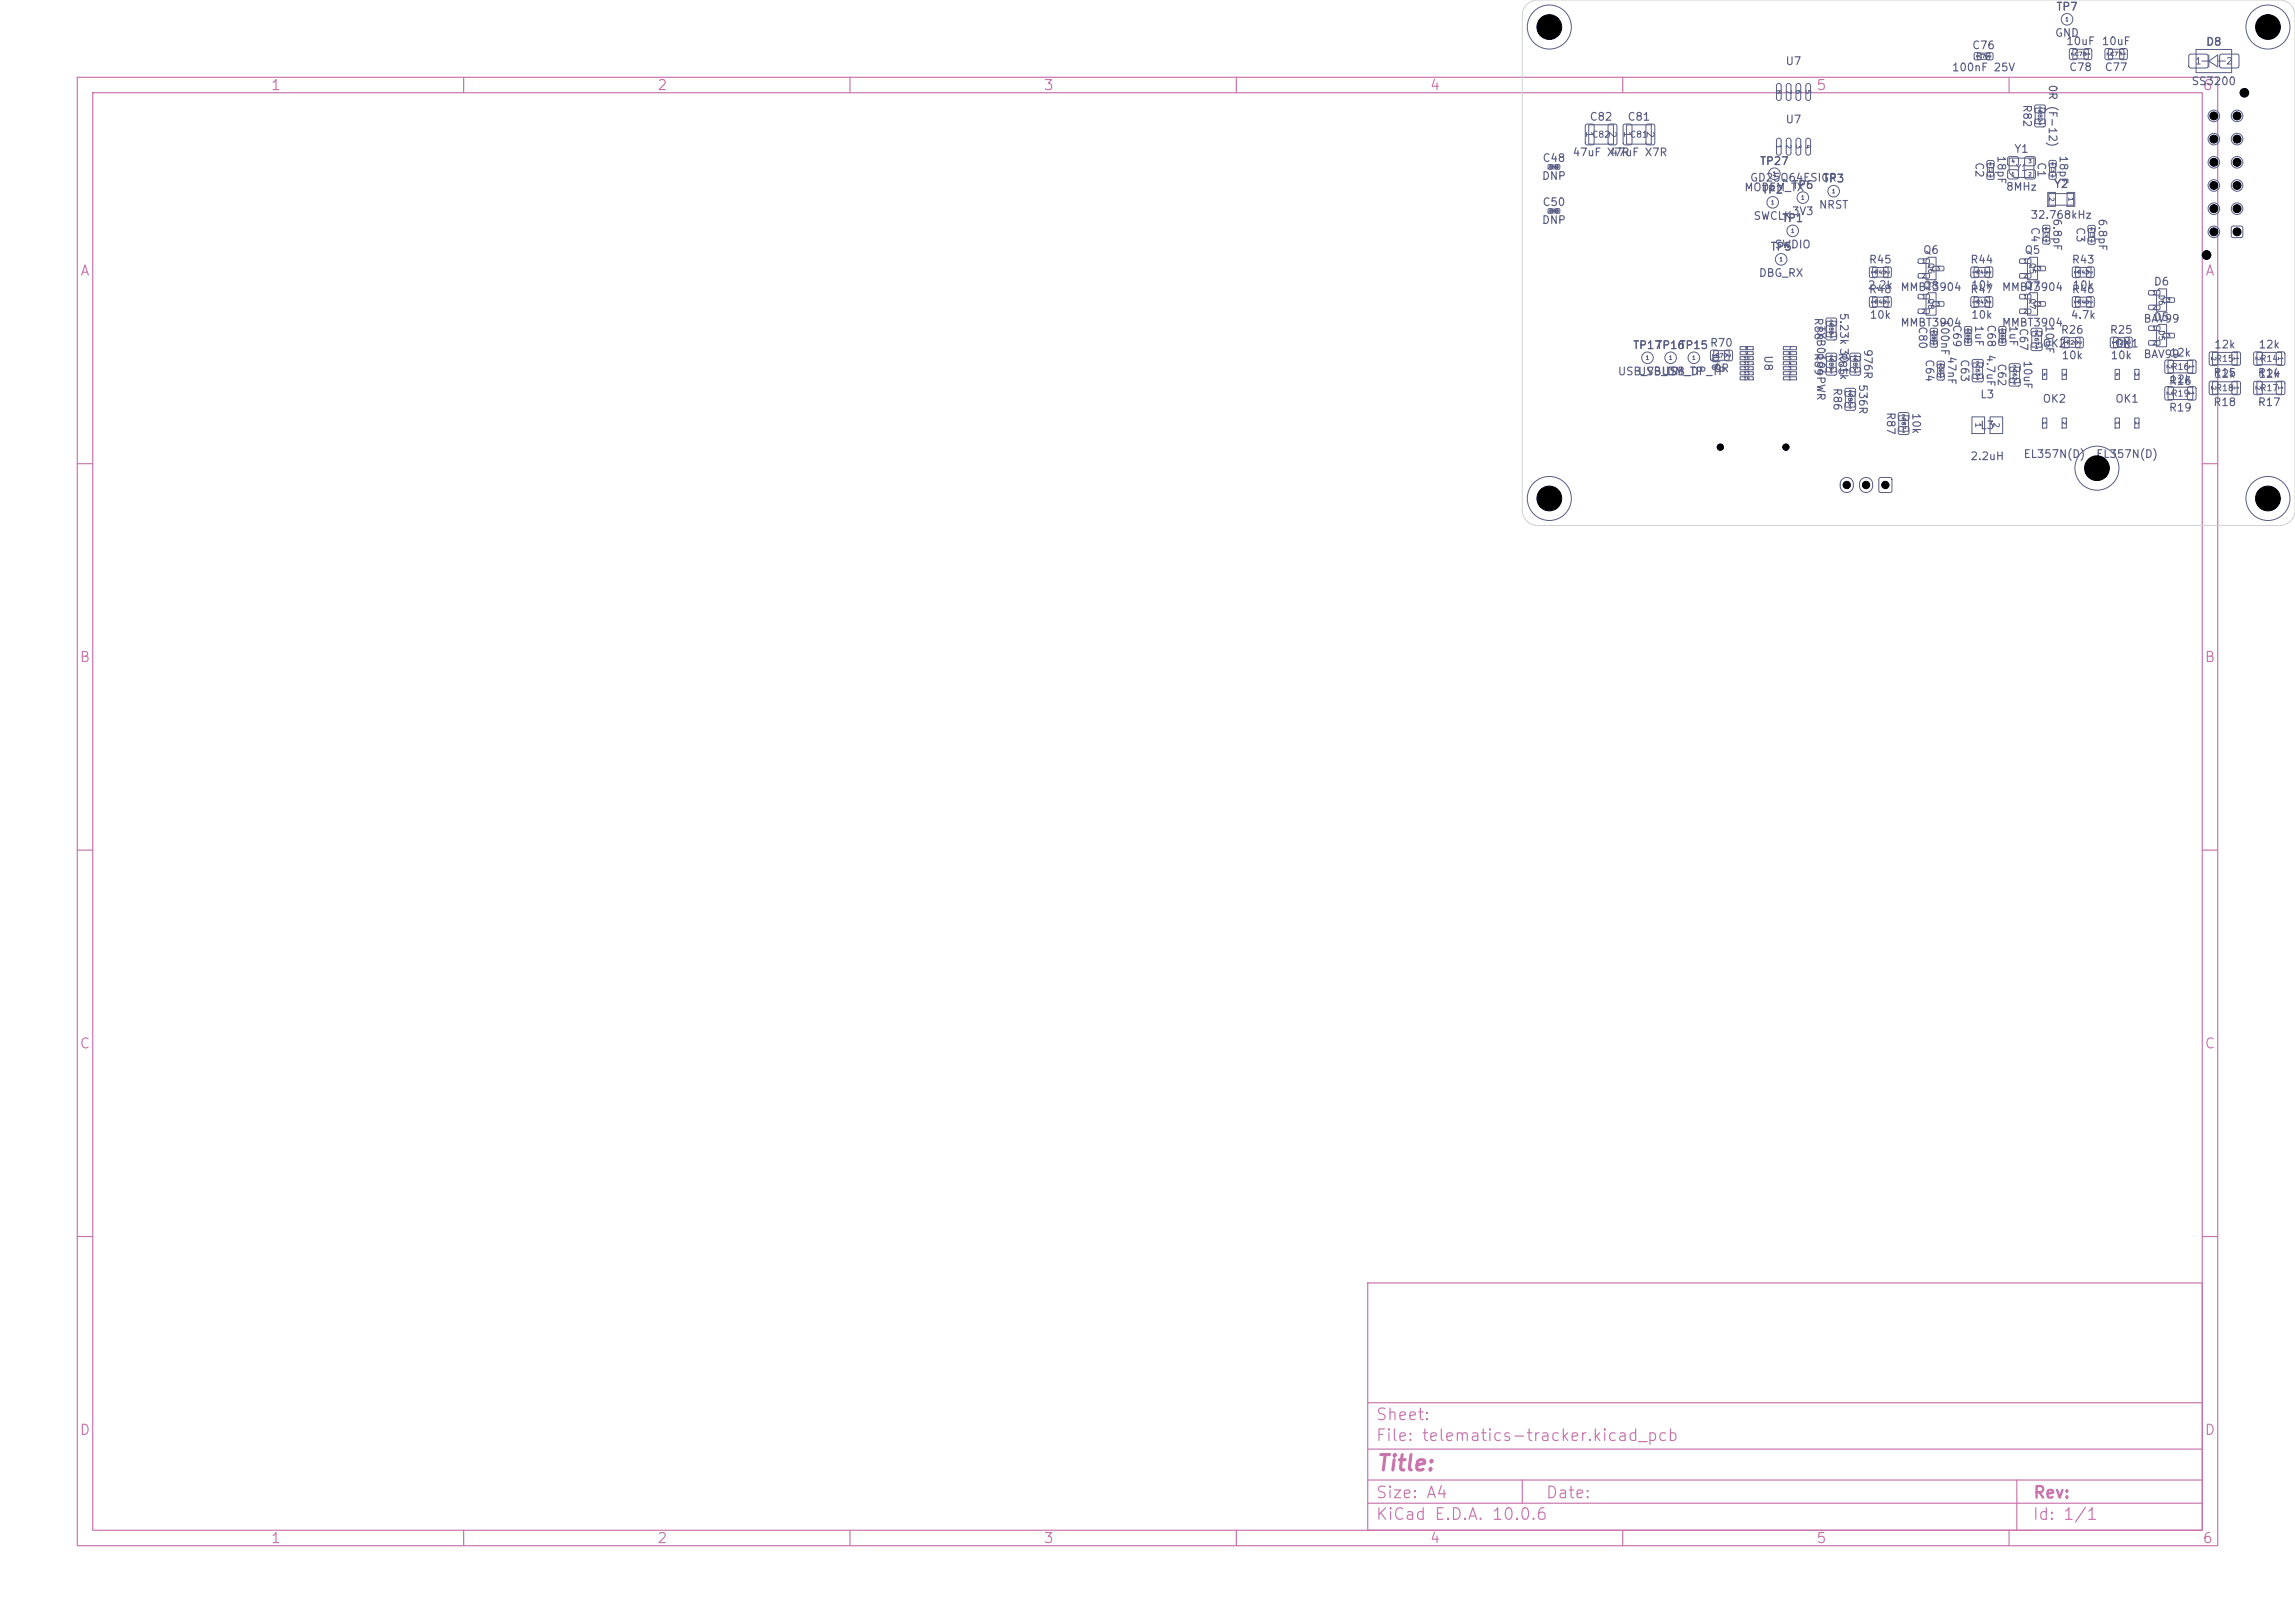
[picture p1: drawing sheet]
<svg xmlns="http://www.w3.org/2000/svg" width="297mm" height="210mm" viewBox="0 0 297 210" stroke-linecap="round" stroke-linejoin="round" font-family="sans-serif">
<defs><g id="words">
<text font-size="2" fill="#c872ab" x="178" y="190.8">Title:</text>
<g font-size="1.9" fill="#585d84">
<text x="199.4" y="4.9">1</text>
<text x="292.4" y="4.9">1</text>
<text x="199.4" y="65.9">1</text>
<text x="270.3" y="62">1</text>
<text x="292.4" y="65.9">1</text>
</g>
<g font-size="1.5" fill="#c872ab">
<text x="178" y="184.1">Sheet:</text>
<text x="178" y="186.8">File: telematics-tracker.kicad_pcb</text>
<text x="178" y="197">KiCad E.D.A. 10.0.6</text>
<text x="178" y="194.2">Size: A4</text>
<text x="200" y="194.2">Date:</text>
<text x="263" y="197">Id: 1/1</text>
<text x="263" y="194.2">Rev:</text>
</g>
<g font-size="1.3" fill="#c872ab">
<text x="35" y="12">1</text>
<text x="85" y="12">2</text>
<text x="135" y="12">3</text>
<text x="185" y="12">4</text>
<text x="235" y="12">5</text>
<text x="285" y="12">6</text>
<text x="10.3" y="36">A</text>
<text x="285.3" y="36">A</text>
<text x="10.2" y="86">B</text>
<text x="285.2" y="86">B</text>
<text x="10.2" y="136">C</text>
<text x="285.2" y="136">C</text>
<text x="10.2" y="186">D</text>
<text x="285.2" y="186">D</text>
<text x="35" y="200">1</text>
<text x="85" y="200">2</text>
<text x="135" y="200">3</text>
<text x="185" y="200">4</text>
<text x="235" y="200">5</text>
<text x="285" y="200">6</text>
</g>
<g font-size="1" fill="#585d84">
<text x="265.9" y="5">GND</text>
<text x="266" y="1.6">TP7</text>
<text x="231" y="8.7">U7</text>
<text x="252.5" y="9.5">100nF 25V</text>
<text x="255.1" y="6.6">C76</text>
<text x="264.9" y="10.9" transform="rotate(90 264.9 10.9)">0R (F-12)</text>
<text x="267.3" y="6.1">10uF</text>
<text x="267.7" y="9.4">C78</text>
<text x="271.9" y="6.1">10uF</text>
<text x="272.3" y="9.4">C77</text>
<text x="283.5" y="11.3">SS3200</text>
<text x="285.4" y="6.2">D8</text>
<text x="205.6" y="15.9">C82</text>
<text x="210.5" y="15.9">C81</text>
<text x="231" y="16.2">U7</text>
<text x="261.6" y="13.4" transform="rotate(90 261.6 13.4)">R82</text>
<text x="199.5" y="23.5">DNP</text>
<text x="199.5" y="21.2">C48</text>
<text x="203.4" y="20.5">47uF X7R</text>
<text x="208.3" y="20.5">47uF X7R</text>
<text x="226.4" y="23.7">GD25Q64ESIGR</text>
<text x="227.7" y="21.6">TP27</text>
<text x="235.8" y="23.8">TP3</text>
<text x="255.4" y="20.9" transform="rotate(90 255.4 20.9)">C2</text>
<text x="258.3" y="20.1" transform="rotate(90 258.3 20.1)">18pF</text>
<text x="260.6" y="20">Y1</text>
<text x="263.4" y="20.9" transform="rotate(90 263.4 20.9)">C1</text>
<text x="266.3" y="20" transform="rotate(90 266.3 20)">18pF</text>
<text x="199.5" y="29.2">DNP</text>
<text x="199.5" y="26.9">C50</text>
<text x="225.7" y="25">MODEM_TX</text>
<text x="226.9" y="28.7">SWCLK</text>
<text x="228" y="25.3">TP2</text>
<text x="230.5" y="29">TP1</text>
<text x="231.8" y="28.1">3V3</text>
<text x="231.9" y="24.7">TP6</text>
<text x="235.3" y="27.2">NRST</text>
<text x="259.5" y="24.9">8MHz</text>
<text x="262.6" y="29.3" transform="rotate(90 262.6 29.3)">C4</text>
<text x="262.7" y="28.6">32.768kHz</text>
<text x="265.5" y="28.2" transform="rotate(90 265.5 28.2)">6.8pF</text>
<text x="265.7" y="24.6">Y2</text>
<text x="268.5" y="29.3" transform="rotate(90 268.5 29.3)">C3</text>
<text x="271.3" y="28.2" transform="rotate(90 271.3 28.2)">6.8pF</text>
<text x="229" y="32.7">TP5</text>
<text x="229.6" y="32.4">SWDIO</text>
<text x="241.8" y="34.3">R45</text>
<text x="248.8" y="33.1">Q6</text>
<text x="254.9" y="34.3">R44</text>
<text x="261.9" y="33.1">Q5</text>
<text x="268" y="34.3">R43</text>
<text x="227.5" y="36.1">DBG_RX</text>
<text x="234.6" y="41" transform="rotate(90 234.6 41)">R88</text>
<text x="237.9" y="40.4" transform="rotate(90 237.9 40.4)">5.23k 30.1k</text>
<text x="241.6" y="37.6">2.2k</text>
<text x="241.8" y="38.2">R48</text>
<text x="241.9" y="41.5">10k</text>
<text x="245.9" y="37.9">MMBT3904</text>
<text x="248.8" y="37.7">Q8</text>
<text x="250.9" y="41.3" transform="rotate(90 250.9 41.3)">100nF</text>
<text x="252.5" y="41.9" transform="rotate(90 252.5 41.9)">C69</text>
<text x="254.9" y="38.2">R47</text>
<text x="255" y="41.5">10k</text>
<text x="255" y="37.6">10k</text>
<text x="256.9" y="41.9" transform="rotate(90 256.9 41.9)">C68</text>
<text x="259" y="37.9">MMBT3904</text>
<text x="261.9" y="37.7">Q7</text>
<text x="264.5" y="42" transform="rotate(90 264.5 42)">10uF</text>
<text x="267.9" y="41.5">4.7k</text>
<text x="268" y="38.2">R46</text>
<text x="268.1" y="37.6">10k</text>
<text x="277.3" y="42">BAV99</text>
<text x="278.7" y="41.8">D5</text>
<text x="278.7" y="37.2">D6</text>
<text x="211.3" y="45.4">TP17</text>
<text x="214.3" y="45.4">TP16</text>
<text x="217.3" y="45.4">TP15</text>
<text x="221.2" y="45.1">R70</text>
<text x="221.3" y="45.9" transform="rotate(90 221.3 45.9)">U8</text>
<text x="228.1" y="45.9" transform="rotate(90 228.1 45.9)">U8</text>
<text x="234.6" y="45.6" transform="rotate(90 234.6 45.6)">R89</text>
<text x="234.9" y="42.1" transform="rotate(90 234.9 42.1)">TXB0104PWR</text>
<text x="237.7" y="45.6" transform="rotate(90 237.7 45.6)">R85</text>
<text x="241" y="45.1" transform="rotate(90 241 45.1)">976R</text>
<text x="245.9" y="42.5">MMBT3904</text>
<text x="248.1" y="42.1" transform="rotate(90 248.1 42.1)">C80</text>
<text x="249" y="46.4" transform="rotate(90 249 46.4)">C64</text>
<text x="251.8" y="46" transform="rotate(90 251.8 46)">47nF</text>
<text x="253.5" y="46.4" transform="rotate(90 253.5 46.4)">C63</text>
<text x="255.4" y="42" transform="rotate(90 255.4 42)">1uF</text>
<text x="256.9" y="45.8" transform="rotate(90 256.9 45.8)">4.7uF</text>
<text x="258.3" y="47" transform="rotate(90 258.3 47)">C62</text>
<text x="259" y="42.5">MMBT3904</text>
<text x="259.8" y="42" transform="rotate(90 259.8 42)">1uF</text>
<text x="261.1" y="42.4" transform="rotate(90 261.1 42.4)">C67</text>
<text x="261.7" y="46.6" transform="rotate(90 261.7 46.6)">10uF</text>
<text x="264.3" y="45.2">OK2</text>
<text x="266.6" y="43.4">R26</text>
<text x="266.7" y="46.7">10k</text>
<text x="273" y="43.4">R25</text>
<text x="273.1" y="46.7">10k</text>
<text x="273.7" y="45.2">OK1</text>
<text x="277.3" y="46.6">BAV99</text>
<text x="280.7" y="46.4">12k</text>
<text x="286.5" y="45.3">12k</text>
<text x="292.2" y="45.3">12k</text>
<text x="209.3" y="48.8">USB_VBUS</text>
<text x="211.9" y="48.8">USB_DM_TP</text>
<text x="215" y="48.8">USB_DP_TP</text>
<text x="221.7" y="48.4">0R</text>
<text x="237" y="50.1" transform="rotate(90 237 50.1)">R86</text>
<text x="240.3" y="49.6" transform="rotate(90 240.3 49.6)">536R</text>
<text x="243.9" y="53.2" transform="rotate(90 243.9 53.2)">R87</text>
<text x="247.2" y="53.3" transform="rotate(90 247.2 53.3)">10k</text>
<text x="256.2" y="51.8">L3</text>
<text x="264.3" y="52.3">OK2</text>
<text x="273.7" y="52.3">OK1</text>
<text x="280.6" y="50">R16</text>
<text x="280.6" y="53.5">R19</text>
<text x="280.7" y="49.8">12k</text>
<text x="286.4" y="52.8">R18</text>
<text x="286.4" y="49">R15</text>
<text x="286.5" y="49.1">12k</text>
<text x="292.1" y="49">R14</text>
<text x="292.1" y="52.8">R17</text>
<text x="292.2" y="49.1">12k</text>
<text x="254.9" y="59.8">2.2uH</text>
<text x="256.2" y="55.8">L3</text>
<text x="261.8" y="59.5">EL357N(D)</text>
<text x="271.2" y="59.5">EL357N(D)</text>
</g>
<g font-size=".9" fill="#585d84">
<text x="205" y="16.9" transform="rotate(90 205 16.9)">1</text>
<text x="208" y="16.9" transform="rotate(90 208 16.9)">2</text>
<text x="209.9" y="16.9" transform="rotate(90 209.9 16.9)">1</text>
<text x="212.9" y="16.9" transform="rotate(90 212.9 16.9)">2</text>
</g>
<g font-size=".8" fill="#585d84">
<text x="284" y="8.5">1</text>
<text x="288" y="8.5">2</text>
<text x="206" y="18">C82</text>
<text x="210.9" y="18">C81</text>
<text x="260.8" y="22.3">Y1</text>
<text x="286.7" y="47">R15</text>
<text x="292.4" y="47">R14</text>
<text x="280.9" y="48.1">R16</text>
<text x="280.9" y="51.5">R19</text>
<text x="286.7" y="50.8">R18</text>
<text x="292.4" y="50.8">R17</text>
</g>
<g font-size=".7" fill="#585d84">
<text x="249.4" y="33.9" transform="rotate(90 249.4 33.9)">Q6</text>
<text x="262.5" y="33.9" transform="rotate(90 262.5 33.9)">Q5</text>
<text x="249.4" y="38.5" transform="rotate(90 249.4 38.5)">Q8</text>
<text x="262.5" y="38.5" transform="rotate(90 262.5 38.5)">Q7</text>
<text x="279.2" y="38.1" transform="rotate(90 279.2 38.1)">D6</text>
<text x="279.2" y="42.6" transform="rotate(90 279.2 42.6)">D5</text>
<text x="255.5" y="54.6" transform="rotate(90 255.5 54.6)">1</text>
<text x="257.8" y="54.6" transform="rotate(90 257.8 54.6)">2</text>
<text x="238.5" y="62.4" transform="rotate(90 238.5 62.4)">3</text>
<text x="241" y="62.4" transform="rotate(90 241 62.4)">2</text>
<text x="243.5" y="62.4" transform="rotate(90 243.5 62.4)">1</text>
</g>
<g font-size=".6" fill="#585d84">
<text x="229.7" y="11.5" transform="rotate(90 229.7 11.5)">8</text>
<text x="231" y="11.5" transform="rotate(90 231 11.5)">7</text>
<text x="232.3" y="11.5" transform="rotate(90 232.3 11.5)">6</text>
<text x="233.5" y="11.5" transform="rotate(90 233.5 11.5)">5</text>
<text x="229.7" y="18.6" transform="rotate(90 229.7 18.6)">1</text>
<text x="231" y="18.6" transform="rotate(90 231 18.6)">2</text>
<text x="232.3" y="18.6" transform="rotate(90 232.3 18.6)">3</text>
<text x="233.5" y="18.6" transform="rotate(90 233.5 18.6)">4</text>
<text x="265" y="25.5" transform="rotate(90 265 25.5)">2</text>
<text x="267.5" y="25.5" transform="rotate(90 267.5 25.5)">1</text>
<text x="280.3" y="47.1" transform="rotate(90 280.3 47.1)">2</text>
<text x="283.2" y="47.1" transform="rotate(90 283.2 47.1)">1</text>
<text x="286" y="46.1" transform="rotate(90 286 46.1)">2</text>
<text x="288.9" y="46.1" transform="rotate(90 288.9 46.1)">1</text>
<text x="291.8" y="46.1" transform="rotate(90 291.8 46.1)">2</text>
<text x="294.7" y="46.1" transform="rotate(90 294.7 46.1)">1</text>
<text x="280.3" y="50.6" transform="rotate(90 280.3 50.6)">2</text>
<text x="283.2" y="50.6" transform="rotate(90 283.2 50.6)">1</text>
<text x="286" y="49.9" transform="rotate(90 286 49.9)">2</text>
<text x="288.9" y="49.9" transform="rotate(90 288.9 49.9)">1</text>
<text x="291.8" y="49.9" transform="rotate(90 291.8 49.9)">2</text>
<text x="294.7" y="49.9" transform="rotate(90 294.7 49.9)">1</text>
</g>
<g font-size=".5" fill="#585d84">
<text x="267.2" y="2.9">1</text>
<text x="267.9" y="6.7" transform="rotate(90 267.9 6.7)">2</text>
<text x="268.5" y="7.4">C78</text>
<text x="269.8" y="6.7" transform="rotate(90 269.8 6.7)">1</text>
<text x="272.5" y="6.7" transform="rotate(90 272.5 6.7)">2</text>
<text x="273.1" y="7.4">C77</text>
<text x="274.4" y="6.7" transform="rotate(90 274.4 6.7)">1</text>
<text x="263.6" y="14.2" transform="rotate(90 263.6 14.2)">R82</text>
<text x="263.7" y="16.3">1</text>
<text x="263.7" y="14.4">2</text>
<text x="286" y="15.4">12</text>
<text x="289.2" y="15.4">6</text>
<text x="229.3" y="22.9">1</text>
<text x="260.2" y="22.9">1</text>
<text x="260.2" y="21.2">4</text>
<text x="262.4" y="22.9">2</text>
<text x="262.4" y="21.2">3</text>
<text x="286" y="21.4">10</text>
<text x="286" y="18.4">11</text>
<text x="289.2" y="21.4">4</text>
<text x="289.2" y="18.4">5</text>
<text x="229.1" y="26.6">1</text>
<text x="233" y="26">1</text>
<text x="237" y="25.1">1</text>
<text x="286.2" y="27.4">8</text>
<text x="286.2" y="24.4">9</text>
<text x="289.2" y="27.4">2</text>
<text x="289.2" y="24.4">3</text>
<text x="230.2" y="33.9">1</text>
<text x="231.7" y="30.3">1</text>
<text x="242.1" y="35" transform="rotate(90 242.1 35)">1</text>
<text x="242.6" y="35.6">R45</text>
<text x="243.9" y="35" transform="rotate(90 243.9 35)">2</text>
<text x="248.7" y="34.2">1</text>
<text x="250.6" y="35.1">3</text>
<text x="255.2" y="35" transform="rotate(90 255.2 35)">1</text>
<text x="255.7" y="35.6">R44</text>
<text x="257" y="35" transform="rotate(90 257 35)">2</text>
<text x="261.8" y="34.2">1</text>
<text x="263.7" y="35.1">3</text>
<text x="268.3" y="35" transform="rotate(90 268.3 35)">1</text>
<text x="268.8" y="35.6">R43</text>
<text x="270.2" y="35" transform="rotate(90 270.2 35)">2</text>
<text x="286.2" y="30.4">7</text>
<text x="289.2" y="30.4">1</text>
<text x="236.6" y="41.8" transform="rotate(90 236.6 41.8)">R88</text>
<text x="242.1" y="38.8" transform="rotate(90 242.1 38.8)">1</text>
<text x="242.6" y="39.5">R48</text>
<text x="243.9" y="38.8" transform="rotate(90 243.9 38.8)">2</text>
<text x="248.7" y="38.8">1</text>
<text x="248.7" y="40.7">2</text>
<text x="248.7" y="36.1">2</text>
<text x="250.6" y="39.7">3</text>
<text x="255.2" y="38.8" transform="rotate(90 255.2 38.8)">1</text>
<text x="255.7" y="39.5">R47</text>
<text x="257" y="38.8" transform="rotate(90 257 38.8)">2</text>
<text x="261.8" y="36.1">2</text>
<text x="261.8" y="38.8">1</text>
<text x="261.8" y="40.7">2</text>
<text x="263.7" y="39.7">3</text>
<text x="268.3" y="38.8" transform="rotate(90 268.3 38.8)">1</text>
<text x="268.8" y="39.5">R46</text>
<text x="270.2" y="38.8" transform="rotate(90 270.2 38.8)">2</text>
<text x="278.5" y="38.3">1</text>
<text x="278.5" y="40.2">2</text>
<text x="280.4" y="39.2">3</text>
<text x="212.9" y="46.7">1</text>
<text x="215.9" y="46.7">1</text>
<text x="218.9" y="46.7">1</text>
<text x="221.5" y="45.7" transform="rotate(90 221.5 45.7)">1</text>
<text x="222" y="46.4">R70</text>
<text x="223.3" y="45.7" transform="rotate(90 223.3 45.7)">2</text>
<text x="236.6" y="46.3" transform="rotate(90 236.6 46.3)">R89</text>
<text x="236.7" y="43.8">1</text>
<text x="236.7" y="42">2</text>
<text x="236.7" y="46.6">2</text>
<text x="239.7" y="46.3" transform="rotate(90 239.7 46.3)">R85</text>
<text x="239.8" y="46.6">2</text>
<text x="255.6" y="47.2" transform="rotate(90 255.6 47.2)">C63</text>
<text x="255.7" y="47.4">2</text>
<text x="260.4" y="47.7" transform="rotate(90 260.4 47.7)">C62</text>
<text x="260.5" y="47.9">2</text>
<text x="263.2" y="43.1" transform="rotate(90 263.2 43.1)">C67</text>
<text x="263.3" y="45.2">1</text>
<text x="263.3" y="43.3">2</text>
<text x="266.9" y="44.1" transform="rotate(90 266.9 44.1)">1</text>
<text x="267.4" y="44.7">R26</text>
<text x="268.7" y="44.1" transform="rotate(90 268.7 44.1)">2</text>
<text x="273.3" y="44.1" transform="rotate(90 273.3 44.1)">1</text>
<text x="273.7" y="44.7">R25</text>
<text x="275.1" y="44.1" transform="rotate(90 275.1 44.1)">2</text>
<text x="278.5" y="42.8">1</text>
<text x="278.5" y="44.7">2</text>
<text x="280.4" y="43.8">3</text>
<text x="236.7" y="48.4">1</text>
<text x="239.1" y="50.9" transform="rotate(90 239.1 50.9)">R86</text>
<text x="239.2" y="52.9">1</text>
<text x="239.2" y="51.1">2</text>
<text x="239.8" y="48.4">1</text>
<text x="255.7" y="49.3">1</text>
<text x="260.5" y="49.8">1</text>
<text x="246" y="54" transform="rotate(90 246 54)">R87</text>
<text x="246.1" y="56.1">1</text>
<text x="246.1" y="54.2">2</text>
</g>
<g font-size=".4" fill="#585d84">
<text x="256.1" y="7.6">C76</text>
<text x="257.3" y="21.6" transform="rotate(90 257.3 21.6)">C2</text>
<text x="265.3" y="21.5" transform="rotate(90 265.3 21.5)">C1</text>
<text x="264.5" y="29.9" transform="rotate(90 264.5 29.9)">C4</text>
<text x="270.4" y="30" transform="rotate(90 270.4 30)">C3</text>
<text x="225.6" y="46.7">10</text>
<text x="225.6" y="47.3">11</text>
<text x="225.6" y="48">12</text>
<text x="225.8" y="45.4">8</text>
<text x="225.8" y="46">9</text>
<text x="231.4" y="48">3</text>
<text x="231.4" y="47.3">4</text>
<text x="231.4" y="46.7">5</text>
<text x="231.4" y="46">6</text>
<text x="231.4" y="45.4">7</text>
<text x="250" y="43.1" transform="rotate(90 250 43.1)">C80</text>
<text x="250.8" y="47.3" transform="rotate(90 250.8 47.3)">C64</text>
<text x="254.4" y="42.8" transform="rotate(90 254.4 42.8)">C69</text>
<text x="258.8" y="42.8" transform="rotate(90 258.8 42.8)">C68</text>
<text x="225.6" y="48.6">13</text>
<text x="225.6" y="49.3">14</text>
<text x="231.4" y="49.3">1</text>
<text x="231.4" y="48.6">2</text>
<text x="264.3" y="48.2" transform="rotate(90 264.3 48.2)">4</text>
<text x="266.8" y="48.2" transform="rotate(90 266.8 48.2)">3</text>
<text x="273.7" y="48.2" transform="rotate(90 273.7 48.2)">4</text>
<text x="276.2" y="48.2" transform="rotate(90 276.2 48.2)">3</text>
<text x="264.3" y="54.5" transform="rotate(90 264.3 54.5)">1</text>
<text x="266.8" y="54.5" transform="rotate(90 266.8 54.5)">2</text>
<text x="273.7" y="54.5" transform="rotate(90 273.7 54.5)">1</text>
<text x="276.2" y="54.5" transform="rotate(90 276.2 54.5)">2</text>
</g>
<g font-size=".3" fill="#585d84">
<text x="255.7" y="7.1" transform="rotate(90 255.7 7.1)">1</text>
<text x="257.2" y="7.1" transform="rotate(90 257.2 7.1)">2</text>
<text x="200.7" y="21.8">C48</text>
<text x="257.4" y="23">1</text>
<text x="257.4" y="21.5">2</text>
<text x="265.4" y="23">1</text>
<text x="265.4" y="21.4">2</text>
<text x="200.7" y="27.5">C50</text>
<text x="264.6" y="29.8">2</text>
<text x="270.5" y="29.9">2</text>
<text x="264.6" y="31.4">1</text>
<text x="270.5" y="31.4">1</text>
<text x="250.1" y="44.7">1</text>
<text x="250.1" y="43.2">2</text>
<text x="251" y="47.4">2</text>
<text x="254.5" y="44.5">1</text>
<text x="254.5" y="42.9">2</text>
<text x="258.9" y="44.5">1</text>
<text x="258.9" y="42.9">2</text>
<text x="251" y="49">1</text>
</g>
<g font-size=".2" fill="#585d84">
<text x="200.5" y="21.5" transform="rotate(90 200.5 21.5)">1</text>
<text x="201.4" y="21.5" transform="rotate(90 201.4 21.5)">2</text>
<text x="200.5" y="27.2" transform="rotate(90 200.5 27.2)">1</text>
<text x="201.4" y="27.2" transform="rotate(90 201.4 27.2)">2</text>
</g>
</g></defs>
<g fill="none" stroke="#c872ab" stroke-width=".15">
<path d="M10 10h277v190h-277zM12 12h273v186h-273zM60 10v2M110 10v2M160 10v2M210 10v2M260 10v2M10 60h2M285 60h2M10 110h2M285 110h2M10 160h2"/>
<path d="M177 166h108v32h-108zM285 160h2M60 198v2M110 198v2M160 198v2M177 194.5h108M177 191.5h108M177 187.5h108M177 181.5h108M197 191.5v3M210 198v2M260 198v2"/>
<path d="M261 191.5v6.5"/>
</g>
<g fill="none" stroke="#585d84" stroke-width=".13">
<path d="M205.2 16.1h.9l.2 .1v2.3l-.2 .2-.7 .1-.2-.2v-2.3zM205.6 16.2h3.2v2.4h-3.2zM208.2 16.1h.8l.2 .1 .1 2.3-.2 .2-.7 .1-.3-.2v-2.3zM210.1 16.1h.9l.2 .1v2.3l-.2 .2-.7 .1-.2-.2v-2.3zM210.5 16.2h3.2v2.4h-3.2zM213.1 16.1h.8l.2 .1 .1 2.3-.2 .2-.7 .1-.3-.2v-2.3zM230 18l.3-.1 .2 .3v1.6l-.3 .3-.2-.1-.1-.2v-1.6zM230 10.9l.3-.1 .2 .3v1.7l-.3 .2-.2-.1-.1-.2v-1.6zM231.3 18l.3-.1 .2 .3v1.6l-.3 .3-.2-.1-.1-.2v-1.6zM231.3 10.9l.3-.1 .2 .3v1.7l-.3 .2-.2-.1-.1-.2v-1.6zM232.5 18l.3-.1 .2 .3v1.6l-.2 .3-.3-.1-.1-.2v-1.6zM232.5 10.9l.3-.1 .2 .3v1.7l-.2 .2-.3-.1-.1-.2v-1.6z"/>
<path d="M233.8 18l.3-.1 .2 .3v1.6l-.3 .3-.2-.1-.1-.2v-1.6zM233.8 10.9l.3-.1 .2 .3v1.7l-.3 .2-.2-.1-.1-.2v-1.6zM255.5 6.9l.2-.1 .6 .1 .1 .1-.1 .7-.1 .1-.7-.1v-.2zM255.9 6.9h1.6v.8h-1.6zM257.1 6.9l.2-.1 .6 .1v.1v.7l-.2 .1-.6-.1-.1-.2zM263.4 15.5l.2-.1h.9l.2 .2v.7l-.2 .1h-1l-.2-.2zM263.4 13.6h.2h.9l.2 .2v.6l-.2 .2h-1l-.2-.3zM263.4 14h1.2v2h-1.2zM267.9 6.3h.7l.2 .1v1.1l-.2 .2h-.5l-.3-.1v-1.1zM268.3 6.4h2v1.2h-2zM269.8 6.3h.7l.2 .1v1.1l-.2 .2h-.5l-.3-.1v-1.1zM272.5 6.3h.7l.2 .1v1.1l-.2 .2h-.5l-.3-.1v-1.1z"/>
<path d="M272.9 6.4h2v1.2h-2zM274.4 6.3h.7l.2 .1v1.1l-.2 .2h-.5l-.3-.1v-1.1zM283.3 7.1l.2-.1h2l.2 .1 .1 .1v1.3l-.1 .2-.2 .1h-2l-.2-.1v-.2zM284.2 6.4h4.6v3h-4.6zM285 7.9h.9M285.9 7.9l1.1-.8v1.6zM285.9 7.1v1.6M287 7.9h1M287.3 7.1l.2-.1h2l.2 .1 .1 .1v1.3l-.1 .2-.2 .1h-2l-.2-.1v-.2v-1.3zM200.4 21.3h.5v.6h-.5zM200.4 27h.5v.6h-.5zM200.6 21.3h1v.6h-1z"/>
<path d="M200.6 27h1v.6h-1zM201.3 21.3h.5v.6h-.5zM201.3 27h.5v.6h-.5zM242 38.5l.7-.1 .2 .1v1l-.1 .3h-.6l-.3-.2v-1zM242 34.6l.7-.1 .2 .2v1l-.1 .2h-.6l-.3-.1v-1zM242.3 38.5h2v1.2h-2zM242.3 34.6h2v1.3h-2zM243.8 38.5l.7-.1 .2 .1 .1 1-.2 .3h-.6l-.2-.2-.1-1zM243.8 34.6l.7-.1 .2 .2 .1 1-.2 .2h-.6l-.2-.1-.1-1zM248.3 38.1h1.3l.1 .1v.4l-.1 .1h-1.3l-.1-.2zM248.3 33.5h1.3l.1 .1v.4l-.1 .1h-1.3l-.1-.2zM248.3 35.4h1.3l.1 .1v.4l-.1 .1h-1.3l-.1-.2z"/>
<path d="M249.3 38.2l.3-.3h1v2.9h-1.3zM249.6 33.3h1v2.9h-1.3v-2.6zM250.1 39.1l1.4-.1 .1 .2v.3l-.2 .1h-1.2l-.1-.1zM250.1 34.5h1.4l.1 .1v.3l-.2 .1h-1.2l-.1-.1zM255.1 38.5l.7-.1 .3 .1v1l-.2 .3h-.6l-.2-.2-.1-1zM255.1 34.6l.7-.1 .3 .2v1l-.2 .2h-.6l-.2-.1-.1-1zM255.5 38.5h2v1.2h-2zM255.5 34.6h2v1.3h-2zM256.9 38.5l.7-.1 .3 .1v1l-.2 .3h-.6l-.2-.2v-1zM256.9 34.6l.7-.1 .3 .2v1l-.2 .2h-.6l-.2-.1v-1zM257.2 22.4l.1-.1 .7 .1 .1 .1-.1 .6-.2 .1-.6-.1-.1-.1zM257.2 20.8h.1h.7l.1 .2-.1 .6-.2 .1-.6-.1-.1-.2z"/>
<path d="M257.2 21.2h.8v1.6h-.8zM259.9 22h.2h1l.1 .2-.1 .9-.1 .1-1.1-.1-.1-.2zM259.9 20.3h.2h1l.1 .2-.1 .9-.1 .1-1.1-.1-.1-.2zM260 20.5h3.2v2.5h-2.6l-.6-.7zM261.4 33.5h1.3l.1 .1v.4l-.1 .1h-1.3v-.2zM261.4 35.4h1.3l.1 .1v.4l-.1 .1h-1.3v-.2zM261.4 38.1h1.3l.1 .1v.4l-.1 .1h-1.3v-.2zM262.1 22h.2h1l.1 .2-.1 .9-.1 .1-1.1-.1-.1-.2zM262.1 20.3h.2h1l.1 .2-.1 .9-.1 .1-1.1-.1-.1-.2zM262.4 33.6l.3-.3h1v2.9h-1.3zM262.4 38.2l.3-.3h1v2.9h-1.3zM263.3 34.5h1.3l.1 .1v.3l-.1 .1h-1.3l-.1-.1z"/>
<path d="M263.3 39.1l1.3-.1 .1 .2v.3l-.1 .1h-1.3l-.1-.1zM264.4 30.8l.2-.1 .6 .1 .1 .1-.1 .6-.1 .1-.7-.1-.1-.1zM264.4 29.2l.2-.1 .6 .1 .1 .2-.1 .6h-.1h-.7l-.1-.2zM264.4 29.6h.8v1.6h-.8zM265 24.9h1v1.8h-1zM265.2 25.1h3.2v1.5h-3.2zM265.2 22.4l.2-.1 .6 .1 .1 .1-.1 .6-.1 .1-.7-.1v-.1zM265.2 20.8h.2h.6l.1 .2-.1 .6-.1 .1-.7-.1v-.2zM265.2 21.2h.8v1.6h-.8zM267.5 24.9h1v1.8h-1zM268.2 38.5l.8-.1 .2 .1v1l-.2 .3h-.6l-.2-.2zM268.2 34.6l.8-.1 .2 .2v1l-.2 .2h-.6l-.2-.1z"/>
<path d="M268.6 38.5h2v1.2h-2zM268.6 34.6h2v1.3h-2zM270.1 38.5l.7-.1 .2 .1v1l-.1 .3h-.6l-.3-.2v-1zM270.1 34.6l.7-.1 .2 .2v1l-.1 .2h-.6l-.3-.1v-1zM270.3 30.8l.1-.1 .7 .1v.1v.6l-.2 .1-.6-.1-.1-.1zM270.3 29.2h.1h.7v.2v.6l-.2 .1-.6-.1-.1-.2zM270.3 29.6h.8v1.6h-.8zM278.1 37.6h1.3l.1 .1v.4l-.1 .1h-1.2l-.1-.2zM278.1 39.5h1.3l.1 .1v.4l-.1 .1h-1.2l-.1-.2zM279.4 37.4h1v2.9h-1.3v-2.6zM280 38.6l1.3-.1 .1 .2v.3l-.1 .1h-1.3l-.1-.1zM288.8 29.3l.2-.1 1.2 .1 .1 .2-.1 1.2-.2 .1-1.2-.1v-.2z"/>
<path d="M221.4 45.4l.7-.1 .3 .1v1l-.2 .3h-.6l-.2-.2v-1zM221.8 45.4h2v1.2h-2zM223.3 45.4l.7-.1 .2 .1v1l-.2 .3h-.6l-.2-.2v-1zM225.2 44.9h1.7v.4h-1.7zM225.2 45.5h1.7v.4h-1.7zM225.2 46.2h1.7v.4h-1.7zM225.2 46.8h1.7v.4h-1.7zM225.2 47.5h1.7v.4h-1.7zM225.2 48.1h1.7v.4h-1.7zM225.2 48.7h1.7v.5h-1.7zM230.8 48.7h1.7v.5h-1.7zM230.8 48.1h1.7v.4h-1.7z"/>
<path d="M230.8 47.5h1.7v.4h-1.7zM230.8 46.8h1.7v.4h-1.7zM230.8 46.2h1.7v.4h-1.7zM230.8 45.5h1.7v.4h-1.7zM230.8 44.9h1.7v.4h-1.7zM236.4 43h.1h1l.2 .2v.6l-.3 .2h-1l-.1-.3zM236.4 41.2l.1-.1 1 .1 .2 .2v.6l-.3 .2h-1l-.1-.3zM236.4 47.6l.1-.1h1l.2 .3v.6l-.3 .1h-1l-.1-.2zM236.4 45.8l.1-.1h1l.2 .2v.7l-.3 .1h-1l-.1-.2zM236.4 41.6h1.2v2h-1.2zM236.4 46.1h1.2v2h-1.2zM238.8 52.1h.2h1l.1 .2v.6l-.2 .2h-1l-.2-.3z"/>
<path d="M238.8 50.3l.2-.1 1 .1 .1 .2v.6l-.2 .2h-1l-.2-.3zM238.8 50.7h1.3v2h-1.3zM239.5 47.6l.1-.1h1l.2 .3v.6l-.3 .1h-1l-.1-.2zM239.5 45.8l.1-.1h1l.2 .2v.7l-.3 .1h-1l-.1-.2zM239.5 46.1h1.2v2h-1.2zM245.7 55.3l.2-.1h1l.2 .2-.1 .7-.2 .1h-1l-.1-.2zM245.7 53.4h.2h1l.2 .2-.1 .6-.2 .2h-1l-.1-.2zM245.7 53.8h1.3v2h-1.3zM248.3 40h1.3l.1 .1v.4l-.1 .1h-1.3l-.1-.2zM249.9 44.1l.1-.1 .7 .1v.2v.6h-.2h-.6l-.1-.2zM249.9 42.5h.1h.7v.2v.6l-.2 .1-.6-.1-.1-.1zM249.9 42.9h.8v1.6h-.8z"/>
<path d="M250.7 48.4l.2-.1 .7 .1v.1v.6l-.2 .1-.7-.1v-.1zM250.7 46.8l.2-.1 .7 .1v.2v.6h-.2h-.7v-.2zM250.8 47.2h.8v1.6h-.8zM254.3 43.9l.1-.1 .7 .1 .1 .1-.1 .6-.2 .1-.6-.1zM254.3 42.3l.1-.1 .7 .1 .1 .2-.1 .6h-.2h-.6zM254.3 42.7h.8v1.6h-.8zM255.2 53.9h1.6v2.2h-1.6zM255.3 48.5l.2-.1h1l.2 .3-.1 .6-.2 .1h-1l-.2-.2zM255.3 46.6l.2-.1h1l.2 .3-.1 .6-.2 .1h-1l-.2-.2zM255.3 47h1.3v2h-1.3zM257.5 53.9h1.7v2.2h-1.7zM258.7 43.9l.2-.1 .6 .1 .1 .1-.1 .6-.1 .1-.7-.1z"/>
<path d="M258.7 42.3l.2-.1 .6 .1 .1 .2-.1 .6h-.1h-.7zM258.7 42.7h.8v1.6h-.8zM260.1 49h.2h1l.2 .2-.1 .6-.2 .2-1-.1-.2-.2zM260.1 47.1h.2h1l.2 .2-.1 .6-.2 .2-1-.1-.2-.2zM260.1 47.5h1.3v2h-1.3zM261.4 40h1.3l.1 .1v.4l-.1 .1h-1.3v-.2zM262.9 44.4h.2h1l.2 .2v.6l-.3 .2h-1l-.2-.3zM262.9 42.5h.2h1l.2 .2v.6l-.3 .2h-1l-.2-.3zM262.9 42.9h1.3v2h-1.3zM264.3 54.1h.6v1.3h-.6zM264.3 47.8h.6v1.3h-.6zM266.8 43.7l.7-.1 .3 .2v1l-.2 .2h-.6l-.2-.1z"/>
<path d="M266.9 54.1h.5v1.3h-.5zM266.9 47.8h.5v1.3h-.5zM267.2 43.7h2v1.2h-2zM268.7 43.7l.7-.1 .2 .2v1l-.1 .2h-.7l-.2-.1v-1zM273.2 43.7l.7-.1 .2 .2v1l-.1 .2h-.7l-.2-.1zM273.5 43.7h2v1.2h-2zM273.7 54.1h.6v1.3h-.6zM273.7 47.8h.6v1.3h-.6zM275 43.7l.7-.1 .2 .2v1l-.1 .2h-.6l-.3-.1v-1zM276.3 54.1h.5v1.3h-.5zM276.3 47.8h.5v1.3h-.5zM278.1 42.2h1.3l.1 .1v.4l-.1 .1h-1.2l-.1-.2z"/>
<path d="M278.1 44.1h1.3l.1 .1v.4l-.1 .1h-1.2l-.1-.2zM279.4 42h1v2.9h-1.3v-2.6zM280 43.2l1.3-.1 .1 .2v.3l-.1 .1h-1.3l-.1-.1zM280.2 46.6h.8l.3 .1v1.4l-.2 .2h-.7l-.2-.1-.1-1.4zM280.2 50.1l.8-.1 .3 .2v1.3l-.2 .3h-.7l-.2-.2-.1-1.3zM280.6 46.6h3.2v1.7h-3.2zM280.6 50.1h3.2v1.6h-3.2zM283.1 46.6h.8l.3 .1v1.4l-.2 .2h-.7l-.2-.1v-1.4zM283.1 50.1l.8-.1 .3 .2v1.3l-.2 .3h-.7l-.2-.2v-1.3zM286 49.4l.8-.1 .2 .2v1.3l-.1 .3h-.8l-.2-.2v-1.3zM286 45.6l.8-.1 .2 .2v1.3l-.1 .3h-.8l-.2-.2v-1.3zM286.3 49.4h3.2v1.6h-3.2z"/>
<path d="M286.3 45.6h3.2v1.6h-3.2zM288.9 49.4l.8-.1 .2 .2v1.3l-.1 .3h-.7l-.3-.2v-1.3zM288.9 45.6l.8-.1 .2 .2v1.3l-.1 .3h-.7l-.3-.2v-1.3zM291.7 45.6l.8-.1 .3 .2v1.3l-.2 .3h-.7l-.2-.2-.1-1.3zM291.7 49.4l.8-.1 .3 .2v1.3l-.2 .3h-.7l-.2-.2-.1-1.3zM292.1 45.6h3.2v1.6h-3.2zM292.1 49.4h3.2v1.6h-3.2zM294.6 45.6l.8-.1 .3 .2v1.3l-.2 .3h-.7l-.2-.2v-1.3zM294.6 49.4l.8-.1 .3 .2v1.3l-.2 .3h-.7l-.2-.2v-1.3zM238.4 62a.85 .85 0 0 1 .9-.2 .85 .85 0 0 1 .5 .8v.3a.85 .85 0 0 1-.8 .8 .85 .85 0 0 1-.9-.8l.1-.5zM240.9 62a.85 .85 0 0 1 .9-.2 .85 .85 0 0 1 .5 .8v.3a.85 .85 0 0 1-.8 .8 .85 .85 0 0 1-.9-.8l.1-.5zM243.2 61.9l.2-.1 1.4 .1v.1v1.5v.2h-.2h-1.4l-.1-.2v-1.5z"/>
<circle cx="200.5" cy="3.5" r="2.85"/>
<circle cx="267.5" cy="2.5" r=".75"/>
<circle cx="286.5" cy="15" r=".75"/>
<circle cx="286.5" cy="18" r=".75"/>
<circle cx="289.5" cy="15" r=".75"/>
<circle cx="289.5" cy="18" r=".75"/>
<circle cx="290.5" cy="12" r=".55"/>
<circle cx="293.5" cy="3.5" r="2.85"/>
<circle cx="229.4" cy="26.2" r=".75"/>
<circle cx="229.6" cy="22.5" r=".75"/>
<circle cx="230.5" cy="33.6" r=".75"/>
<circle cx="232" cy="29.9" r=".75"/>
<circle cx="233.3" cy="25.6" r=".75"/>
<circle cx="237.3" cy="24.7" r=".75"/>
<circle cx="285.6" cy="33" r=".55"/>
<circle cx="286.5" cy="27" r=".75"/>
<circle cx="286.5" cy="24" r=".75"/>
<circle cx="286.5" cy="21" r=".75"/>
<circle cx="286.5" cy="30" r=".75"/>
<circle cx="289.5" cy="27" r=".75"/>
<circle cx="289.5" cy="24" r=".75"/>
<circle cx="289.5" cy="21" r=".75"/>
<circle cx="213.2" cy="46.3" r=".75"/>
<circle cx="216.2" cy="46.3" r=".75"/>
<circle cx="219.2" cy="46.3" r=".75"/>
<circle cx="222.6" cy="57.9" r=".4"/>
<circle cx="231.1" cy="57.9" r=".4"/>
<circle cx="200.5" cy="64.5" r="2.85"/>
<circle cx="271.4" cy="60.6" r="2.85"/>
<circle cx="293.5" cy="64.5" r="2.85"/>
</g>
<path d="M197.6 .6a2 2 0 0 1 1.4-.6h96a2 2 0 0 1 2 2v64a2 2 0 0 1-2 2h-96a2 2 0 0 1-2-2v-64a2 2 0 0 1 .6-1.4z" fill="none" stroke="#d0d2cd" stroke-width=".13"/>
<g fill="#000" stroke="#000" stroke-width=".13">
<circle cx="200.5" cy="3.5" r="1.6"/>
<circle cx="286.5" cy="15" r=".51"/>
<circle cx="286.5" cy="18" r=".51"/>
<circle cx="289.5" cy="15" r=".51"/>
<circle cx="289.5" cy="18" r=".51"/>
<circle cx="290.5" cy="12" r=".55"/>
<circle cx="293.5" cy="3.5" r="1.6"/>
<circle cx="285.6" cy="33" r=".55"/>
<circle cx="286.5" cy="30" r=".51"/>
<circle cx="286.5" cy="21" r=".51"/>
<circle cx="286.5" cy="24" r=".51"/>
<circle cx="286.5" cy="27" r=".51"/>
<circle cx="289.5" cy="30" r=".51"/>
<circle cx="289.5" cy="27" r=".51"/>
<circle cx="289.5" cy="21" r=".51"/>
<circle cx="289.5" cy="24" r=".51"/>
<circle cx="222.6" cy="57.9" r=".4"/>
<circle cx="231.1" cy="57.9" r=".4"/>
<circle cx="200.5" cy="64.5" r="1.6"/>
<circle cx="239" cy="62.8" r=".47"/>
<circle cx="241.5" cy="62.8" r=".47"/>
<circle cx="244" cy="62.8" r=".47"/>
<circle cx="271.4" cy="60.6" r="1.6"/>
<circle cx="293.5" cy="64.5" r="1.6"/>
</g>
<use href="#words"/>
</svg>
